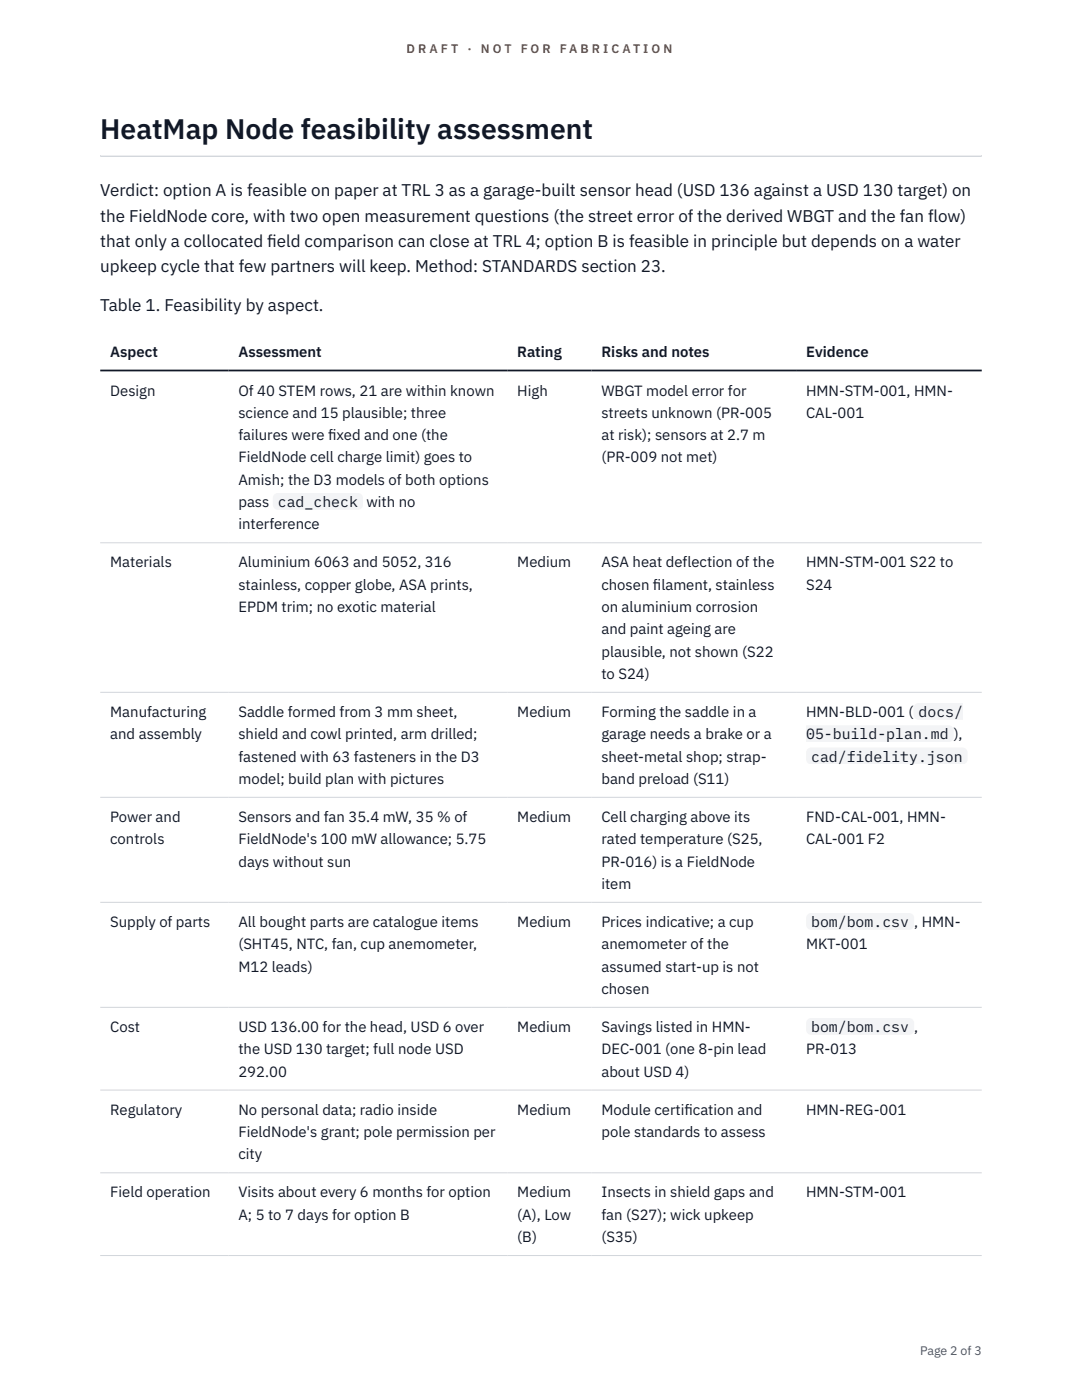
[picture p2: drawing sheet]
<svg xmlns="http://www.w3.org/2000/svg" width="216mm" height="279mm" viewBox="0 0 216 279" stroke-linecap="round" stroke-linejoin="round" font-family="sans-serif">
<defs><g id="words">
<text font-size="5.6" fill="#111827" x="20" y="27.6">HeatMap Node feasibility assessment</text>
<g font-size="3.4" fill="#111827">
<text x="20" y="39.1">Verdict: option A is feasible on paper at TRL 3 as a garage-built sensor head (USD 136 against a USD 130 target) on</text>
<text x="20" y="44.2">the FieldNode core, with two open measurement questions (the street error of the derived WBGT and the fan flow)</text>
<text x="20" y="49.3">that only a collocated f</text>
<text x="53.3" y="49.3">ield comparison can close at TRL 4; option B is feasible in principle but depends on a water</text>
<text x="20" y="54.4">upkeep cycle that few partners will keep. Method: STANDARDS section 23.</text>
<text x="20" y="62.1">Table 1. Feasibility by aspect.</text>
</g>
<g font-size="3" fill="#111827">
<text x="22" y="71.2">Aspect</text>
<text x="47.6" y="71.2">Assessment</text>
<text x="103.2" y="71.2">Rating</text>
<text x="120" y="71.2">Risks and notes</text>
<text x="160.8" y="71.2">Evidence</text>
<text x="22" y="79">Design</text>
<text x="47.6" y="79">Of 40 STEM rows, 21 are within known</text>
<text x="47.6" y="83.4">science and 15 plausible; three</text>
<text x="103.2" y="79">High</text>
<text x="120" y="79">WBGT model error for</text>
<text x="120" y="83.4">streets unknown (PR-005</text>
<text x="160.8" y="79">HMN-STM-001, HMN-</text>
<text x="160.8" y="83.4">CAL-001</text>
<text x="47.6" y="87.8">failures were f</text>
<text x="65.5" y="87.8">ixed and one (the</text>
<text x="120" y="87.8">at risk); sensors at 2.7 m</text>
<text x="47.6" y="92.3">FieldNode cell charge limit) goes to</text>
<text x="120" y="92.3">(PR-009 not met)</text>
<text x="47.6" y="96.7">Amish; the D3 models of both options</text>
<text x="47.6" y="101.2">pass</text>
<text x="55.4" y="101.2">cad_check</text>
<text x="73.1" y="101.2">with no</text>
<text x="47.6" y="105.6">interference</text>
<text x="22" y="113.2">Materials</text>
<text x="47.6" y="113.2">Aluminium 6063 and 5052, 316</text>
<text x="103.2" y="113.2">Medium</text>
<text x="120" y="113.2">ASA heat deflection of the</text>
<text x="160.8" y="113.2">HMN-STM-001 S22 to</text>
<text x="47.6" y="117.7">stainless, copper globe, ASA prints,</text>
<text x="120" y="117.7">chosen f</text>
<text x="130.3" y="117.7">ilament, stainless</text>
<text x="160.8" y="117.7">S24</text>
<text x="47.6" y="122.1">EPDM trim; no exotic material</text>
<text x="120" y="122.1">on aluminium corrosion</text>
<text x="120" y="126.6">and paint ageing are</text>
<text x="120" y="131">plausible, not shown (S22</text>
<text x="120" y="135.5">to S24)</text>
<text x="22" y="143.1">Manufacturing</text>
<text x="47.6" y="143.1">Saddle formed from 3 mm sheet,</text>
<text x="103.2" y="143.1">Medium</text>
<text x="120" y="143.1">Forming the saddle in a</text>
<text x="160.8" y="143.1">HMN-BLD-001 (</text>
<text x="183.3" y="143.1">docs/</text>
<text x="22" y="147.5">and assembly</text>
<text x="47.6" y="147.5">shield and cowl printed, arm drilled;</text>
<text x="120" y="147.5">garage needs a brake or a</text>
<text x="160.8" y="147.5">05-build-plan.md ),</text>
<text x="47.6" y="152">fastened with 63 fasteners in the D3</text>
<text x="120" y="152">sheet-metal shop; strap-</text>
<text x="161.8" y="152">cad/fidelity.json</text>
<text x="47.6" y="156.4">model; build plan with pictures</text>
<text x="120" y="156.4">band preload (S11)</text>
<text x="22" y="164">Power and</text>
<text x="47.6" y="164">Sensors and fan 35.4 mW, 35 % of</text>
<text x="103.2" y="164">Medium</text>
<text x="120" y="164">Cell charging above its</text>
<text x="160.8" y="164">FND-CAL-001, HMN-</text>
<text x="22" y="168.5">controls</text>
<text x="47.6" y="168.5">FieldNode's 100 mW allowance; 5.75</text>
<text x="47.6" y="172.9">days without sun</text>
<text x="120" y="168.5">rated temperature (S25,</text>
<text x="120" y="172.9">PR-016) is a FieldNode</text>
<text x="160.8" y="168.5">CAL-001 F2</text>
<text x="120" y="177.4">item</text>
<text x="22" y="185">Supply of parts</text>
<text x="47.6" y="185">All bought parts are catalogue items</text>
<text x="103.2" y="185">Medium</text>
<text x="120" y="185">Prices indicative; a cup</text>
<text x="161.8" y="185">bom/bom.csv , HMN-</text>
<text x="47.6" y="189.4">(SHT45, NTC, fan, cup anemometer,</text>
<text x="120" y="189.4">anemometer of the</text>
<text x="160.8" y="189.4">MKT-001</text>
<text x="47.6" y="193.9">M12 leads)</text>
<text x="120" y="193.9">assumed start-up is not</text>
<text x="120" y="198.3">chosen</text>
<text x="22" y="206">Cost</text>
<text x="47.6" y="206">USD 136.00 for the head, USD 6 over</text>
<text x="103.2" y="206">Medium</text>
<text x="120" y="206">Savings listed in HMN-</text>
<text x="161.8" y="206">bom/bom.csv ,</text>
<text x="47.6" y="210.4">the USD 130 target; full node USD</text>
<text x="47.6" y="214.8">292.00</text>
<text x="120" y="210.4">DEC-001 (one 8-pin lead</text>
<text x="120" y="214.8">about USD 4)</text>
<text x="160.8" y="210.4">PR-013</text>
<text x="22" y="222.5">Regulatory</text>
<text x="47.6" y="222.5">No personal data; radio inside</text>
<text x="47.6" y="226.9">FieldNode's grant; pole permission per</text>
<text x="103.2" y="222.5">Medium</text>
<text x="120" y="222.5">Module certif</text>
<text x="120" y="226.9">pole standards to assess</text>
<text x="136.6" y="222.5">ication and</text>
<text x="160.8" y="222.5">HMN-REG-001</text>
<text x="47.6" y="231.4">city</text>
<text x="22" y="239">Field operation</text>
<text x="47.6" y="239">Visits about every 6 months for option</text>
<text x="103.2" y="239">Medium</text>
<text x="120" y="239">Insects in shield gaps and</text>
<text x="160.8" y="239">HMN-STM-001</text>
<text x="47.6" y="243.4">A; 5 to 7 days for option B</text>
<text x="103.2" y="243.4">(A), Low</text>
<text x="120" y="243.4">fan (S27); wick upkeep</text>
<text x="103.2" y="247.9">(B)</text>
<text x="120" y="247.9">(S35)</text>
</g>
<g font-size="2.5" fill="#b45309">
<text x="81.1" y="10.5">D R A F T</text>
<text x="93.3" y="10.5">·</text>
<text x="95.9" y="10.5">N O T</text>
<text x="103.9" y="10.5">F O R</text>
<text x="111.7" y="10.5">F A B R I C A T I O N</text>
</g>
<text font-size="2.5" fill="#4b5563" x="183.6" y="270.3">Page 2 of 3</text>
</g></defs>
<path d="M20 31l175.9 .1zM20 31h175.9v.3h-175.9z" fill-rule="evenodd" fill="#d1d5db"/>
<path d="M20 108.3h175.9M20 138.2h175.9M20 159.1h175.9M20 180.1h175.9M20 201h175.9M20 217.5h175.9M20 234.1h175.9M20 250.6h175.9" fill="none" stroke="#d1d5db" stroke-width=".2"/>
<path d="M20 73.9h175.9" fill="none" stroke="#111827" stroke-width=".35"/>
<g fill="#f3f4f6">
<path d="M54.4 98.4h18v3.3h-18z"/>
<path d="M182.3 140.3h9.9v3.4h-9.9z"/>
<path d="M160.8 144.7h29.5v3.4h-29.5z"/>
<path d="M160.8 149.2h32.3v3.3h-32.3z"/>
<path d="M160.8 182.2h21.6v3.4h-21.6z"/>
<path d="M160.8 203.2h21.6v3.3h-21.6z"/>
</g>
<use href="#words"/>
</svg>
